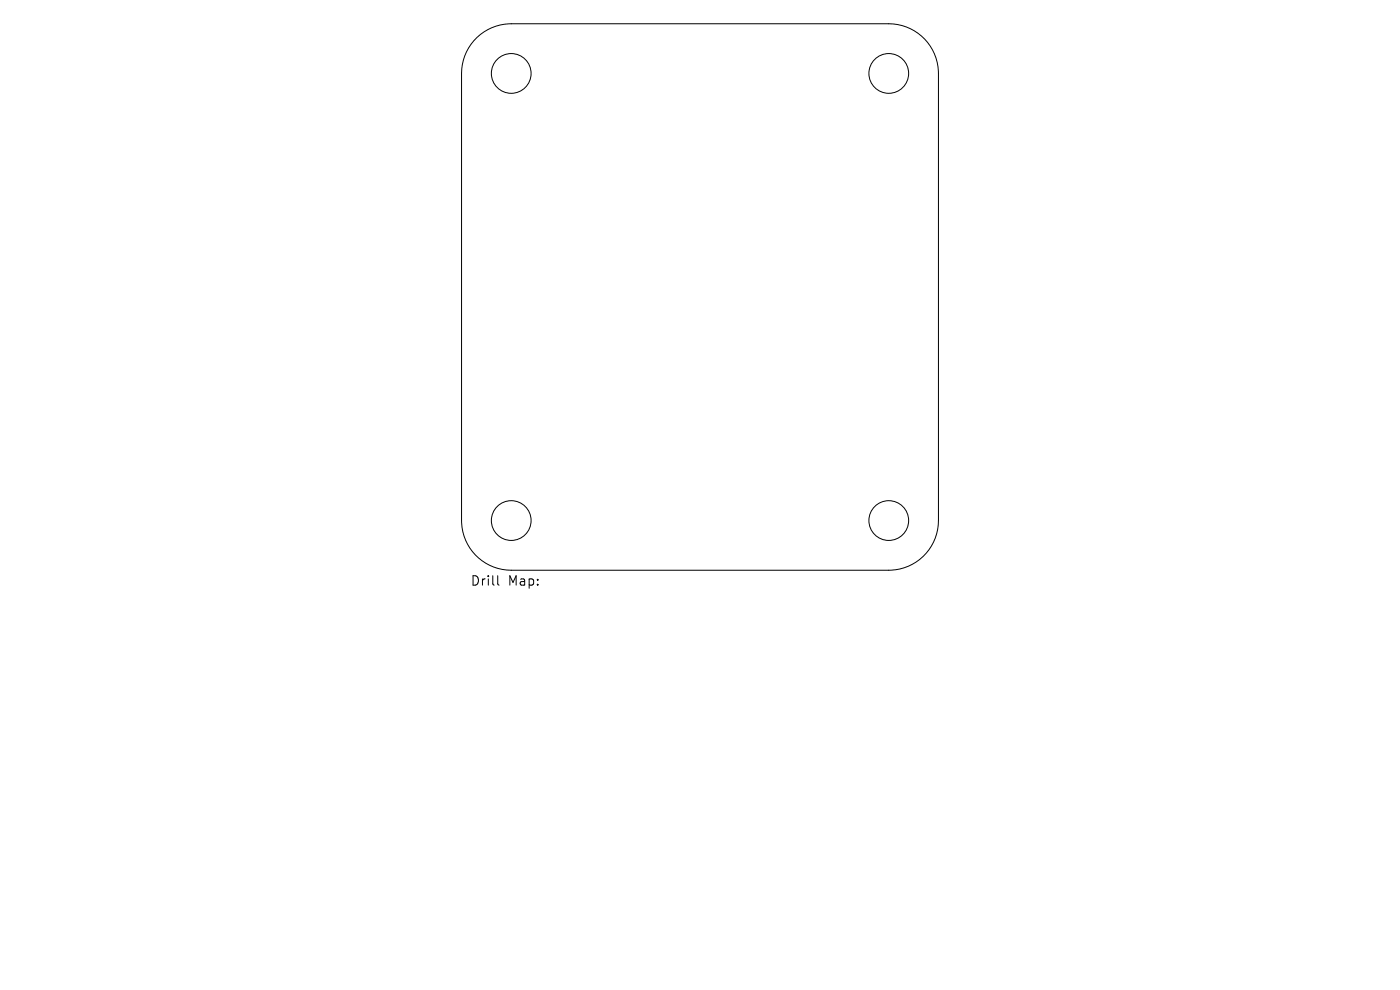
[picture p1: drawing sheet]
<svg xmlns="http://www.w3.org/2000/svg" width="297mm" height="210mm" viewBox="0 0 297 210" stroke-linecap="round" stroke-linejoin="round" font-family="sans-serif">
<defs><g id="words">
<g font-size="2.8">
<text x="99.9" y="124.5">Drill</text>
<text x="107.8" y="124.5">Map:</text>
</g>
</g></defs>
<g fill="none" stroke="#000" stroke-width=".21">
<path d="M101.2 8a10.5 10.5 0 0 1 7.3-3h80a10.5 10.5 0 0 1 10.6 10.6v94.8a10.5 10.5 0 0 1-10.6 10.6h-80a10.5 10.5 0 0 1-10.6-10.6v-94.8a10.5 10.5 0 0 1 3.3-7.6zM105.6 122.1v1.7l.3 .3"/>
<circle cx="108.5" cy="15.6" r="4.2"/>
<circle cx="188.5" cy="15.6" r="4.2"/>
<circle cx="108.5" cy="110.4" r="4.2"/>
<circle cx="188.5" cy="110.4" r="4.2"/>
</g>
<use href="#words"/>
</svg>
